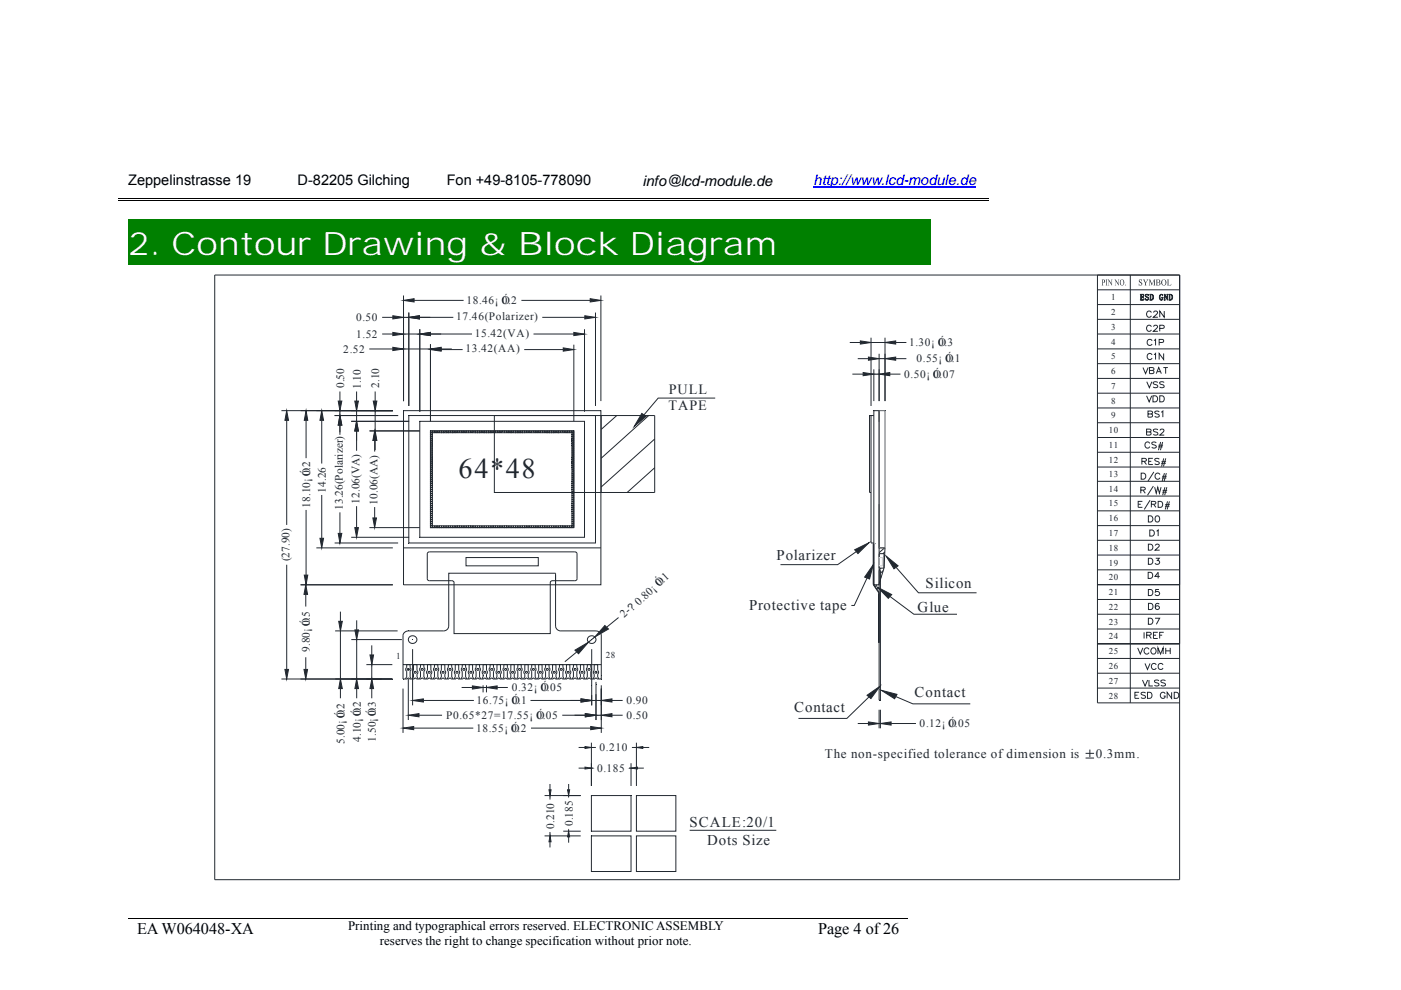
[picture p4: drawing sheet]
<svg xmlns="http://www.w3.org/2000/svg" width="297mm" height="210mm" viewBox="0 0 297 210" stroke-linecap="round" stroke-linejoin="round" font-family="sans-serif">
<defs><g id="words">
<text font-size="6.9" fill="#fff" x="27.2" y="54">2. Contour Drawing &amp; Block Diagram</text>
<text font-size="6" fill="#212830" x="97.2" y="101.4">64*48</text>
<g font-size="3.4">
<text x="29.1" y="198">EA W064048-XA</text>
<text x="173.4" y="198">Page 4 of 26</text>
</g>
<g font-size="3.1">
<text x="27.2" y="39.3">Zeppelinstrasse 19</text>
<text x="63.1" y="39.3">D-82205 Gilching</text>
<text x="94.7" y="39.3">Fon +49-8105-778090</text>
<text x="136.2" y="39.4">info@lcd-module.de</text>
</g>
<text font-size="3.1" fill="#00f" x="172.5" y="39.3">http://www.lcd-module.de</text>
<g font-size="3.1" fill="#212830">
<text x="164.7" y="118.7">Polarizer</text>
<text x="196.3" y="124.7">Silicon</text>
<text x="158.8" y="129.3">Protective tape</text>
<text x="194.5" y="129.8">Glue</text>
<text x="193.9" y="147.8">Contact</text>
<text x="168.4" y="151.1">Contact</text>
<text x="146.2" y="175.4">SCALE:20/1</text>
<text x="149.9" y="179.2">Dots Size</text>
</g>
<g font-size="3" fill="#212830">
<text x="141.8" y="83.5">PULL</text>
<text x="141.7" y="86.9">TAPE</text>
</g>
<g font-size="2.8" fill="#212830">
<text x="174.9" y="160.9">The non-specified tolerance of dimension is</text>
<text x="232.3" y="160.9">0.3mm.</text>
</g>
<g font-size="2.7">
<text x="73.8" y="197.3">Printing and typographical errors reserved. ELECTRONIC ASSEMBLY</text>
<text x="80.6" y="200.5">reserves the right to change specification without prior note.</text>
</g>
<g font-size="2.4" fill="#212830">
<text x="98.9" y="64.5">18.46¡ Ó</text>
<text x="106.4" y="64.5">0.2</text>
<text x="75.5" y="68.1">0.50</text>
<text x="75.5" y="71.7">1.52</text>
<text x="96.7" y="67.9">17.46(Polarizer)</text>
<text x="100.6" y="71.4">15.42(VA)</text>
<text x="72.8" y="74.8">2.52</text>
<text x="98.7" y="74.7">13.42(AA)</text>
<text x="192.8" y="73.4">1.30¡ Ó</text>
<text x="194.3" y="76.9">0.55¡ Ó</text>
<text x="198.9" y="73.4">0.3</text>
<text x="200.5" y="76.9">0.1</text>
<text x="73" y="82.3" transform="rotate(-90 73 82.3)">0.50</text>
<text x="76.5" y="82.5" transform="rotate(-90 76.5 82.5)">1.10</text>
<text x="80.4" y="82.3" transform="rotate(-90 80.4 82.3)">2.10</text>
<text x="191.7" y="80.2">0.50¡ Ó</text>
<text x="197.9" y="80.2">0.07</text>
<text x="65.8" y="100.9" transform="rotate(-90 65.8 100.9)">0.2</text>
<text x="65.8" y="107.7" transform="rotate(-90 65.8 107.7)">18.10¡ Ó</text>
<text x="69.1" y="104.5" transform="rotate(-90 69.1 104.5)">14.26</text>
<text x="76.2" y="106.8" transform="rotate(-90 76.2 106.8)">12.06(VA)</text>
<text x="80" y="107" transform="rotate(-90 80 107)">10.06(AA)</text>
<text x="72.7" y="108.1" transform="rotate(-90 72.7 108.1)">13.26(Polarizer)</text>
<text x="61.4" y="119.1" transform="rotate(-90 61.4 119.1)">(27.90)</text>
<text x="139.8" y="124.5" transform="rotate(-42 139.8 124.5)">0.1</text>
<text x="132.3" y="131.1" transform="rotate(-42 132.3 131.1)">2-? 0.80¡ Ó</text>
<text x="65.7" y="132.8" transform="rotate(-90 65.7 132.8)">0.5</text>
<text x="65.7" y="138.3" transform="rotate(-90 65.7 138.3)">9.80¡ Ó</text>
<text x="101" y="149.4">16.75¡ Ó</text>
<text x="108.5" y="146.6">0.32¡ Ó</text>
<text x="108.5" y="149.4">0.1</text>
<text x="114.6" y="146.6">0.05</text>
<text x="132.8" y="149.4">0.90</text>
<text x="73.1" y="152.3" transform="rotate(-90 73.1 152.3)">0.2</text>
<text x="76.5" y="151.8" transform="rotate(-90 76.5 151.8)">0.2</text>
<text x="79.7" y="151.8" transform="rotate(-90 79.7 151.8)">0.3</text>
<text x="94.6" y="152.5">P0.65*27=17.55¡ Ó</text>
<text x="100.9" y="155.2">18.55¡ Ó</text>
<text x="108.4" y="155.2">0.2</text>
<text x="113.7" y="152.5">0.05</text>
<text x="132.8" y="152.5">0.50</text>
<text x="195" y="154.3">0.12¡ Ó</text>
<text x="201.1" y="154.3">0.05</text>
<text x="73.1" y="157.8" transform="rotate(-90 73.1 157.8)">5.00¡ Ó</text>
<text x="76.5" y="157.4" transform="rotate(-90 76.5 157.4)">4.10¡ Ó</text>
<text x="79.7" y="157.3" transform="rotate(-90 79.7 157.3)">1.50¡ Ó</text>
<text x="127.1" y="159.4">0.210</text>
<text x="126.6" y="163.7">0.185</text>
<text x="117.5" y="175.7" transform="rotate(-90 117.5 175.7)">0.210</text>
<text x="121.4" y="175.2" transform="rotate(-90 121.4 175.2)">0.185</text>
</g>
<g font-size="1.9" fill="#212830">
<text x="235.6" y="63.7">1</text>
<text x="235.6" y="66.8">2</text>
<text x="235.6" y="70">3</text>
<text x="235.6" y="76.2">5</text>
<text x="235.6" y="73.1">4</text>
<text x="235.6" y="79.4">6</text>
<text x="235.6" y="82.5">7</text>
<text x="235.6" y="85.6">8</text>
<text x="235.6" y="88.8">9</text>
<text x="235.1" y="91.9">10</text>
<text x="235.1" y="95">11</text>
<text x="235.1" y="98.1">12</text>
<text x="235.1" y="101.2">13</text>
<text x="235.1" y="104.3">14</text>
<text x="235.1" y="107.4">15</text>
<text x="235.1" y="110.6">16</text>
<text x="235.1" y="113.7">17</text>
<text x="235.1" y="116.8">18</text>
<text x="235.1" y="120">19</text>
<text x="235.1" y="123.1">20</text>
<text x="235.1" y="129.3">22</text>
<text x="235.1" y="126.2">21</text>
<text x="235.1" y="135.6">24</text>
<text x="235.1" y="132.5">23</text>
<text x="84" y="139.7">1</text>
<text x="128.5" y="139.6">28</text>
<text x="235.1" y="141.9">26</text>
<text x="235.1" y="138.8">25</text>
<text x="235.1" y="148.2">28</text>
<text x="235.1" y="145">27</text>
</g>
<text font-size="1.8" fill="#212830" x="241.7" y="63.7">ESD GND</text>
</g></defs>
<path d="M172.5 39.7h34.5" fill="none" stroke="#00f" stroke-width=".23"/>
<path d="M25.1 42.5h184.5M25.1 42.1h36.1M61.5 42.1h31.4M93.1 42.1h36.2M129.6 42.1h41.1M170.9 42.1h38.7M192.5 194.8h-165.3" fill="none" stroke="#000" stroke-width=".21"/>
<path d="M61 42.1h.5v.1h-.5zM92.6 42.1h.5v.1h-.5zM129.1 42.1h.5v.1h-.5zM170.4 42.1h.5v.1h-.5z" fill="#000"/>
<path d="M27.2 46.5h170.2v9.7h-170.2z" fill="#008000"/>
<g fill="none" stroke="#212830" stroke-width=".21">
<path d="M91.3 73.1v16.2M93.5 74.1h4.6M111.1 74.1h8.3M121.7 73.1v16.2M85.6 87.1h41.8v36.9h-41.8zM89 89.4h34.9v24.6h-34.9zM85.6 116.2h41.8M95.1 121.6h22.7v11.2a1.1 1.1 0 0 0 1.1 1h7.6a1.05 1.05 0 0 1 1 1.1v9.1h-.9l-.2-.2-.3 .2h-1l-.2-.2-.3 .2h-1l-.2-.2-.2 .2h-1l-.3-.2-.2 .2h-1l-.2-.2-.3 .2h-1l-.2-.2-.2 .2h-1.1a.24 .24 0 0 0-.2-.2 .24 .24 0 0 0-.2 .2h-1l-.2-.2-.3 .2h-1a.23 .23 0 0 0-.3-.2 .23 .23 0 0 0-.2 .2h-1l-.2-.2-.2 .2h-1.1l-.2-.2-.2 .2h-1l-.3-.2-.2 .2h-1l-.2-.2-.2 .2h-1.1l-.2-.2-.2 .2h-1l-.3-.2-.2 .2h-1l-.3-.2-.2 .2h-1l-.2-.2-.2 .2h-1.1l-.2-.2-.2 .2h-1l-.3-.2-.2 .2h-1l-.2-.2-.3 .2h-1l-.2-.2-.2 .2h-1.1a.23 .23 0 0 0-.2-.2 .23 .23 0 0 0-.2 .2h-1l-.3-.2-.2 .2h-1l-.2-.2-.3 .2h-1l-.2-.2-.2 .2h-1l-.3-.2-.2 .2h-1l-.2-.2-.3 .2h-1l-.2-.2-.3 .2h-.9v-9.1a1.1 1.1 0 0 1 1.2-1.1h7.4a1.08 1.08 0 0 0 1.1-1zM124.7 135.2a.89 .89 0 0 1 1.4-.2 .89 .89 0 0 1 0 1.3 .89 .89 0 0 1-1.4-.2l-.2-.5zM85.4 141h42.1M87.1 144l-.2-.4v-1.2a.48 .48 0 0 0 0-.8v-.6h-.7v.6a.43 .43 0 0 0 0 .8v1.2l-.2 .4M88.6 144l-.2-.4v-.6a.46 .46 0 0 0 0-.8v-1.2h-.7v1.2a.5 .5 0 0 0 0 .8v.6l-.2 .4"/>
<path d="M90.1 144l-.2-.4v-1.2a.45 .45 0 0 0 0-.8v-.6h-.7v.6a.46 .46 0 0 0 0 .8v1.2l-.2 .4M91.6 144l-.2-.4v-.6a.47 .47 0 0 0 0-.8v-1.2h-.8v1.2a.48 .48 0 0 0 0 .8v.6l-.2 .4M92.3 141.9l.3-.1 .1 .2-.3 .2-.1-.1zM93 144l-.2-.4v-1.2a.47 .47 0 0 0 0-.8v-.6h-.7v.6a.45 .45 0 0 0 0 .8v1.2l-.2 .4M94.5 144l-.2-.4v-.6a.5 .5 0 0 0 0-.8v-1.2h-.7v1.2l-.2 .3 .2 .5v.6l-.2 .4M96 144l-.2-.4v-1.2a.45 .45 0 0 0 0-.8v-.6h-.7v.6a.45 .45 0 0 0 0 .8v1.2l-.2 .4M97.5 144l-.2-.4v-.6l.2-.3-.2-.5v-1.2h-.8v1.2a.49 .49 0 0 0 0 .8v.6l-.2 .4M98.9 144l-.2-.4 .1-1.3a.49 .49 0 0 0-.1-.7v-.6h-.7v.6a.46 .46 0 0 0-.1 .7l.1 1.3-.2 .4M100.4 144l-.2-.4v-.6l.2-.4-.2-.4v-1.2h-.7v1.2a.5 .5 0 0 0 0 .8v.6l-.2 .4M101.9 144l-.2-.4v-1.2a.48 .48 0 0 0 0-.8v-.6h-.8v.6a.48 .48 0 0 0 0 .8v1.2l-.1 .4M102.6 142.5l.2-.1 .2 .1a.23 .23 0 0 1-.2 .3 .23 .23 0 0 1-.2-.1zM103.4 144l-.3-.4v-.6a.47 .47 0 0 0 0-.8v-1.2h-.7v1.2l-.2 .3 .2 1.1-.2 .4"/>
<path d="M104.1 141.8l.4 .1v.2l-.5-.1zM104.8 144l-.2-.4v-1.2a.46 .46 0 0 0 0-.8v-.6h-.7v.6a.45 .45 0 0 0 0 .8v1.2l-.2 .4M106.3 144l-.2-.4v-.6a.5 .5 0 0 0 0-.8v-1.2h-.7v1.2a.47 .47 0 0 0-.1 .7l.1 .7-.2 .4M107.8 144l-.2-.4v-1.2a.46 .46 0 0 0 0-.8v-.6h-.8v.6a.48 .48 0 0 0 0 .8v1.2l-.2 .4M109.2 144l-.2-.4v-.6a.47 .47 0 0 0 0-.8v-1.2h-.7v1.2a.49 .49 0 0 0 0 .8v.6l-.2 .4M110.7 144l-.2-.4v-1.2a.45 .45 0 0 0 0-.8v-.6h-.7v.6a.46 .46 0 0 0-.1 .7l.1 1.3-.2 .4M112.2 144l-.2-.4v-.6a.48 .48 0 0 0 0-.8v-1.2h-.7v1.2a.47 .47 0 0 0 0 .8v.6l-.2 .4M113 141.8l.3 .1v.2l-.4-.1zM113.7 144l-.2-.4v-1.2a.48 .48 0 0 0 0-.8v-.6h-.8v.6l-.2 .3 .2 .5v1.2l-.2 .4M115.1 144l-.2-.4v-.6a.47 .47 0 0 0 0-.8v-1.2h-.7v1.2a.46 .46 0 0 0 0 .8v.6l-.2 .4M116.6 144l-.2-.4v-1.2a.47 .47 0 0 0 0-.8v-.6h-.7v.6l-.2 .3 .2 .5v1.2l-.2 .4M118.1 144l-.2-.4v-.6a.48 .48 0 0 0 0-.8v-1.2h-.7v1.2a.48 .48 0 0 0 0 .8v.6l-.3 .4"/>
<path d="M119.5 144l-.1-.4v-1.2l.1-.4-.1-.4v-.6h-.8v.6a.48 .48 0 0 0 0 .8v1.2l-.2 .4M120.4 142.4l.3 .1v.2l-.3 .1-.2-.2zM121 144l-.2-.4v-.6a.47 .47 0 0 0 0-.8v-1.2h-.7v1.2a.5 .5 0 0 0 0 .8v.6l-.2 .4M121.7 141.9a.22 .22 0 0 1 .3-.1 .22 .22 0 0 1 .1 .3 .22 .22 0 0 1-.3 0zM122.5 144l-.2-.4v-1.2a.46 .46 0 0 0 0-.8v-.6h-.7v.6a.45 .45 0 0 0 0 .8v1.2l-.2 .4M123.3 142.4l.3 .1-.1 .3-.3-.2zM124 144l-.2-.4v-.6a.47 .47 0 0 0 0-.8v-1.2h-.7v1.2a.46 .46 0 0 0 0 .8v.6l-.3 .4M125.5 144l-.2-.4v-1.2a.48 .48 0 0 0 0-.8v-.6h-.8v.6l-.2 .3 .2 .5v1.2l-.2 .4M126.9 144l-.2-.4v-.6a.46 .46 0 0 0 .1-.7l-.1-1.3h-.7v1.2a.5 .5 0 0 0 0 .8v.6l-.2 .4"/>
<circle cx="87.5" cy="135.7" r=".87"/>
<circle cx="86.6" cy="142" r=".22"/>
<circle cx="88.1" cy="142.6" r=".22"/>
<circle cx="89.5" cy="142" r=".22"/>
<circle cx="91" cy="142.6" r=".21"/>
<circle cx="93.9" cy="142.6" r=".22"/>
<circle cx="95.4" cy="142" r=".21"/>
<circle cx="96.9" cy="142.6" r=".21"/>
<circle cx="98.4" cy="142" r=".22"/>
<circle cx="99.9" cy="142.6" r=".21"/>
<circle cx="101.3" cy="142" r=".21"/>
<circle cx="105.7" cy="142.6" r=".21"/>
<circle cx="107.2" cy="142" r=".22"/>
<circle cx="108.7" cy="142.6" r=".22"/>
<circle cx="110.2" cy="142" r=".21"/>
<circle cx="111.6" cy="142.6" r=".21"/>
<circle cx="114.6" cy="142.6" r=".23"/>
<circle cx="116" cy="142" r=".22"/>
<circle cx="117.5" cy="142.6" r=".21"/>
<circle cx="119" cy="142" r=".22"/>
<circle cx="124.9" cy="142" r=".22"/>
<circle cx="126.4" cy="142.6" r=".22"/>
</g>
<path d="M119.4 73.8l2.3 .3-2.3 .4z" fill="#212830"/>
<path d="M119.4 73.8l2.3 .3-2.3 .4z" fill="none" stroke="#212830" stroke-width=".21"/>
<path d="M91.3 74.1l2.2-.3v.7z" fill="#212830"/>
<path d="M85.6 62.7v22.4M87.8 63.7h10.5M91.3 74.1l2.2-.3v.7zM110.6 63.7h14.5M127.4 62.7v22.4" fill="none" stroke="#212830" stroke-width=".21"/>
<path d="M125.1 63.4l2.3 .3-2.3 .4z" fill="#212830"/>
<path d="M125.1 63.4l2.3 .3-2.3 .4z" fill="none" stroke="#212830" stroke-width=".21"/>
<path d="M85.6 63.7l2.2-.3v.7z" fill="#212830"/>
<path d="M85.6 63.7l2.2-.3v.7zM78.3 91.4h10.7M79.4 93.4v2.4M78.3 111.9h10.7M79.4 107.5v2.4" fill="none" stroke="#212830" stroke-width=".21"/>
<path d="M79.4 91.4l.4 2h-.7z" fill="#212830"/>
<path d="M79.4 91.4l.4 2h-.7z" fill="none" stroke="#212830" stroke-width=".21"/>
<path d="M79.1 109.9h.7l-.4 2z" fill="#212830"/>
<path d="M86.7 66.3v19.8M88.9 67.3h7.2M115 67.3h9M126.3 66.3v19.8M79.1 109.9h.7l-.4 2z" fill="none" stroke="#212830" stroke-width=".21"/>
<path d="M124 67l2.3 .3-2.3 .3z" fill="#212830"/>
<path d="M124 67l2.3 .3-2.3 .3z" fill="none" stroke="#212830" stroke-width=".21"/>
<path d="M86.7 67.3l2.2-.3v.6z" fill="#212830"/>
<path d="M86.7 67.3l2.2-.3v.6zM70.9 88.1h13.5M72.1 90.2v1.5M70.9 115.2h13.5M72.1 108.7v4.4" fill="none" stroke="#212830" stroke-width=".21"/>
<path d="M72.1 88.1l.4 2.1h-.8z" fill="#212830"/>
<path d="M72.1 88.1l.4 2.1h-.8z" fill="none" stroke="#212830" stroke-width=".21"/>
<path d="M71.7 113.1h.8l-.4 2.1z" fill="#212830"/>
<path d="M63.8 87.1h19.5M64.9 89.2v8M64.9 108.2v13.8M71.7 113.1h.8l-.4 2.1zM63.8 124h19.5" fill="none" stroke="#212830" stroke-width=".21"/>
<path d="M64.9 87.1l.4 2.1h-.8z" fill="#212830"/>
<path d="M64.9 87.1l.4 2.1h-.8z" fill="none" stroke="#212830" stroke-width=".21"/>
<path d="M64.5 122h.8l-.4 2z" fill="#212830"/>
<path d="M78.4 91.4h10.6M78.4 87.1h4.9M79.5 83v2.1M79.5 87.1v4.3M79.5 93.4v2.1M64.5 122h.8l-.4 2z" fill="none" stroke="#212830" stroke-width=".21"/>
<path d="M79.5 91.4l.4 2h-.8z" fill="#212830"/>
<path d="M79.5 91.4l.4 2h-.8z" fill="none" stroke="#212830" stroke-width=".21"/>
<path d="M79.1 85.1h.8l-.4 2z" fill="#212830"/>
<path d="M89 69.8v17.5M91.3 70.8h8.8M113.1 70.8h8.6M123.9 69.8v17.5M79.1 85.1h.8l-.4 2z" fill="none" stroke="#212830" stroke-width=".21"/>
<path d="M89 70.9l2.3-.4v.7z" fill="#212830"/>
<path d="M89 70.9l2.3-.4v.7z" fill="none" stroke="#212830" stroke-width=".21"/>
<path d="M121.7 70.5l2.2 .4-2.2 .3z" fill="#212830"/>
<path d="M121.7 70.5l2.2 .4-2.2 .3zM74.5 89.4h12.2M75.6 91.4v4.2M74.5 114h12.2M75.6 107.4v4.5" fill="none" stroke="#212830" stroke-width=".21"/>
<path d="M75.6 89.4l.4 2h-.8z" fill="#212830"/>
<path d="M75.6 89.4l.4 2h-.8z" fill="none" stroke="#212830" stroke-width=".21"/>
<path d="M75.2 111.9h.8l-.4 2.1z" fill="#212830"/>
<path d="M74.5 89.4h12.2M74.5 87.1h8.8M75.6 83v2.1M75.6 87.1v2.3M75.6 91.4v2.1M75.2 111.9h.8l-.4 2.1z" fill="none" stroke="#212830" stroke-width=".21"/>
<path d="M75.6 89.4l.4 2h-.8z" fill="#212830"/>
<path d="M75.6 89.4l.4 2h-.8z" fill="none" stroke="#212830" stroke-width=".21"/>
<path d="M75.2 85.1h.8l-.4 2z" fill="#212830"/>
<path d="M78.3 74h5M85.6 74h5.7M85.6 73v12.1M91.3 73v16.4M93.5 74h2.3M75.2 85.1h.8l-.4 2z" fill="none" stroke="#212830" stroke-width=".21"/>
<path d="M91.3 74l2.2-.3v.7z" fill="#212830"/>
<path d="M91.3 74l2.2-.3v.7z" fill="none" stroke="#212830" stroke-width=".21"/>
<path d="M83.3 73.7l2.3 .3-2.3 .4z" fill="#212830"/>
<path d="M81 70.8h2.3M83.3 73.7l2.3 .3-2.3 .4zM85.6 70.8h3.4M85.6 69.8v15.3M89 69.8v17.5M91.3 70.8h2.2" fill="none" stroke="#212830" stroke-width=".21"/>
<path d="M89 70.9l2.3-.4v.7z" fill="#212830"/>
<path d="M89 70.9l2.3-.4v.7z" fill="none" stroke="#212830" stroke-width=".21"/>
<path d="M83.3 70.5l2.3 .4-2.3 .3z" fill="#212830"/>
<path d="M83.3 70.5l2.3 .4-2.3 .3zM67.1 87.1h16.2M68.2 89.2v9.1M86.7 88.1h39.6v27.1h-39.6zM67.1 116.2h16.2M68.2 105v9.2" fill="none" stroke="#212830" stroke-width=".21"/>
<path d="M67.8 114.2h.8l-.4 2z" fill="#212830"/>
<path d="M67.8 114.2h.8l-.4 2z" fill="none" stroke="#212830" stroke-width=".21"/>
<path d="M68.2 87.1l.4 2.1h-.8z" fill="#212830"/>
<path d="M68.2 87.1l.4 2.1h-.8zM63.7 124h19.6M64.8 126.1v2.6M64.8 139.4v2.6M63.7 144h19.5" fill="none" stroke="#212830" stroke-width=".21"/>
<path d="M64.8 124l.4 2.1h-.8z" fill="#212830"/>
<path d="M64.8 124l.4 2.1h-.8z" fill="none" stroke="#212830" stroke-width=".21"/>
<path d="M64.4 142h.8l-.4 2z" fill="#212830"/>
<path d="M64.4 142h.8l-.4 2zM85.4 146v9.4M87.7 154.4h12.6M112.6 154.4h12.6M127.5 146v9.4" fill="none" stroke="#212830" stroke-width=".21"/>
<path d="M85.4 154.4l2.3-.3v.7z" fill="#212830"/>
<path d="M85.4 154.4l2.3-.3v.7z" fill="none" stroke="#212830" stroke-width=".21"/>
<path d="M125.2 154.1l2.3 .3-2.3 .4z" fill="#212830"/>
<path d="M86.6 144v8.7M88.8 151.7h4.9M119.2 151.7h4.9M125.2 154.1l2.3 .3-2.3 .4zM126.4 144.6v8.1" fill="none" stroke="#212830" stroke-width=".21"/>
<path d="M86.6 151.7l2.2-.3v.6z" fill="#212830"/>
<path d="M86.6 151.7l2.2-.3v.6z" fill="none" stroke="#212830" stroke-width=".21"/>
<path d="M124.1 151.4l2.3 .3-2.3 .3z" fill="#212830"/>
<path d="M87.5 137.7v11.9M125.5 137.7v11.9M89.8 148.6h10.7M112.5 148.6h10.7M124.1 151.4l2.3 .3-2.3 .3z" fill="none" stroke="#212830" stroke-width=".21"/>
<path d="M87.5 148.6l2.3-.4v.7z" fill="#212830"/>
<path d="M87.5 148.6l2.3-.4v.7z" fill="none" stroke="#212830" stroke-width=".21"/>
<path d="M123.2 148.2l2.3 .4-2.3 .3z" fill="#212830"/>
<path d="M78.8 136.9v2M77.7 141h5.5M77.7 144h5.5M78.8 141v3M78.8 146.1v2M123.2 148.2l2.3 .4-2.3 .3z" fill="none" stroke="#212830" stroke-width=".21"/>
<path d="M78.4 138.9h.8l-.4 2.1z" fill="#212830"/>
<path d="M78.4 138.9h.8l-.4 2.1z" fill="none" stroke="#212830" stroke-width=".21"/>
<path d="M78.8 144l.4 2h-.8z" fill="#212830"/>
<path d="M74.5 135.7h10.7M75.6 131.6v2M75.6 135.7v8.3M74.5 144h8.7M75.6 146.1v2M78.8 144l.4 2h-.8z" fill="none" stroke="#212830" stroke-width=".21"/>
<path d="M75.2 133.6h.8l-.4 2.1z" fill="#212830"/>
<path d="M75.2 133.6h.8l-.4 2.1z" fill="none" stroke="#212830" stroke-width=".21"/>
<path d="M75.6 144l.4 2h-.8z" fill="#212830"/>
<path d="M71.1 133.8h13.2M72.2 129.7v2.1M72.2 133.8v10.2M71.1 144h9.8M72.2 146.1v2M75.6 144l.4 2h-.8z" fill="none" stroke="#212830" stroke-width=".21"/>
<path d="M71.8 131.8h.8l-.4 2z" fill="#212830"/>
<path d="M71.8 131.8h.8l-.4 2z" fill="none" stroke="#212830" stroke-width=".21"/>
<path d="M72.2 144l.4 2h-.8z" fill="#212830"/>
<path d="M122.3 138.3l-2.5 2.1M126.1 135.1l-1.3 1.1M131.1 131l-2.5 2M72.2 144l.4 2h-.8z" fill="none" stroke="#212830" stroke-width=".21"/>
<path d="M121.9 137.9l2.9-1.7-2.1 2.5z" fill="#212830"/>
<path d="M121.9 137.9l2.9-1.7-2.1 2.5z" fill="none" stroke="#212830" stroke-width=".21"/>
<path d="M128.2 132.7l.8 .7-2.9 1.7z" fill="#212830"/>
<g fill="none" stroke="#212830" stroke-width=".21">
<path d="M186.4 87.1v2.4M186.4 106.9v9.3h1.2l-.2 4.3M186.4 117.4h1v3.1h-1zM186.5 116.2l-.1 .1M187.4 120h.1M187.5 119h-.1M187.6 116.2l-1.2 1M187.6 118l-.2 .1M187.6 117.1l-.4 .3M128.2 132.7l.8 .7-2.9 1.7zM186 124l-.5 .4M186.4 124.6l-.5 .4"/>
<path d="M186.4 121h.3v27.5h-.3zM186.4 125.5h-.1M186.8 120.5l-.4 .4M186.9 122.3l-.2 .2M187.3 121l-.6 .6"/>
</g>
<path d="M186.9 146.4l3.3 .9-.5 .9z" fill="#212830"/>
<path d="M181.9 153.5h2.2M186.4 150.5v4M186.4 153.5h.3M186.7 150.5v4M186.9 146.4l3.3 .9-.5 .9zM188.9 153.5h5.3M189.9 147.7l3.6 1.6h12.2" fill="none" stroke="#212830" stroke-width=".21"/>
<path d="M184.1 153.1l2.3 .4-2.3 .3z" fill="#212830"/>
<path d="M184.1 153.1l2.3 .4-2.3 .3z" fill="none" stroke="#212830" stroke-width=".21"/>
<path d="M186.7 153.5l2.2-.4v.7z" fill="#212830"/>
<path d="M184.7 88.1h.6M184.7 88.1h-.3v16.4h.3M184.7 88.1v27.1h.6M186.7 153.5l2.2-.4v.7z" fill="none" stroke="#212830" stroke-width=".21"/>
<path d="M185.1 119.8l-.7 3-1.1-.4z" fill="#212830"/>
<path d="M180.2 72.6h2.2M184.7 71.6v14.5M184.7 72.6h2.9M187.6 71.6v13.5M189.9 72.6h2.3M185.1 119.8l-.7 3-1.1-.4zM183.8 122.6l-2.7 5.8h-.6" fill="none" stroke="#212830" stroke-width=".21"/>
<path d="M182.4 72.3l2.3 .3-2.3 .4z" fill="#212830"/>
<path d="M182.4 72.3l2.3 .3-2.3 .4z" fill="none" stroke="#212830" stroke-width=".21"/>
<path d="M187.6 72.6l2.3-.3v.7z" fill="#212830"/>
<path d="M187.6 72.6l2.3-.3v.7z" fill="none" stroke="#212830" stroke-width=".21"/>
<path d="M183.8 147.5l2.8-1.9-1.9 2.6z" fill="#212830"/>
<path d="M181.9 76.1h2.2M186.4 76.1h1.2M186.4 75v10.1M187.6 75v10.1M189.9 76.1h2.3M187.4 120.5l-1 3.3M183.8 147.5l2.8-1.9-1.9 2.6zM184.3 147.8l-4.7 4.6h-10.3" fill="none" stroke="#212830" stroke-width=".21"/>
<path d="M184.1 75.7l2.3 .4-2.3 .3z" fill="#212830"/>
<path d="M184.1 75.7l2.3 .4-2.3 .3z" fill="none" stroke="#212830" stroke-width=".21"/>
<path d="M187.6 76.1l2.3-.4v.7z" fill="#212830"/>
<path d="M180.7 79.4h2.3M185.3 78.3v6.8M185.3 79.4h1.1M186.4 78.3v6.8M187.6 76.1l2.3-.4v.7zM188.7 79.4h2.2" fill="none" stroke="#212830" stroke-width=".21"/>
<path d="M183 79l2.3 .4-2.3 .3z" fill="#212830"/>
<path d="M183 79l2.3 .4-2.3 .3z" fill="none" stroke="#212830" stroke-width=".21"/>
<path d="M186.4 79.4l2.3-.4v.7z" fill="#212830"/>
<path d="M186.4 79.4l2.3-.4v.7z" fill="none" stroke="#212830" stroke-width=".21"/>
<path d="M181.2 116.6l3.1-1.5-2.4 2.3z" fill="#212830"/>
<path d="M181.2 116.6l3.1-1.5-2.4 2.3zM181.6 117l-4 2.8h-12.1M185.3 115.3v8.7l1.1 1.7v10.6l-.1-10.5-1.2-1.9v-8.6M185.6 115.3h.1" fill="none" stroke="#212830" stroke-width=".21"/>
<path d="M187.9 117.9l2.5 2.1-.9 .6z" fill="#212830"/>
<path d="M187.9 117.9l2.5 2.1-.9 .6zM190 120.3l4.7 5.4h12.3" fill="none" stroke="#212830" stroke-width=".21"/>
<path d="M186.1 124.6l3 1.5-.8 .8z" fill="#212830"/>
<path d="M186.1 124.6l3 1.5-.8 .8zM188.7 126.5l5.1 3.8h9.1" fill="none" stroke="#212830" stroke-width=".21"/>
<path d="M136.1 87.7l.9 .6-2.5 2.1z" fill="#212830"/>
<path d="M59.7 87.1h23.6M60.8 89.2v22.1M104.8 88.1h34v16.4h-34zM127.5 88.1v16.4M130.8 88.1l-3.3 3M136.1 87.7l.9 .6-2.5 2.1zM137.5 88.1l-10 9.1M138.8 93.1l-11.3 10.2M138.8 99.2l-5.8 5.3M151.6 84.4h-12.1l-3 3.6M60.8 119.8v22.2M59.7 144h23.5" fill="none" stroke="#212830" stroke-width=".21"/>
<path d="M60.8 87.1l.4 2.1h-.8z" fill="#212830"/>
<path d="M60.8 87.1l.4 2.1h-.8z" fill="none" stroke="#212830" stroke-width=".21"/>
<path d="M60.4 142h.8l-.4 2z" fill="#212830"/>
<path d="M250.1 58.3v65.7M60.4 142h.8l-.4 2zM146.2 176.1h18.4" fill="none" stroke="#212830" stroke-width=".21"/>
<g fill="#212830">
<path d="M241.4 60.1l.4 .4-.4 .1z" fill-rule="evenodd"/>
<path d="M241.8 59.3l.3-.1v.5z" fill-rule="evenodd"/>
<path d="M241.5 59.4l.5-.1-.4 .2a.86 .86 0 0 1 .5 1h-.6h.5a.59 .59 0 0 0-.5-.8z" fill-rule="evenodd"/>
<path d="M243.1 59.3h.4l-.5 .7 .2-.6z" fill-rule="evenodd"/>
<path d="M242.3 59.3h.5l-.1 .1 .4 1.1h-.4h.1a1.06 1.06 0 0 0-.4-1.2z" fill-rule="evenodd"/>
<path d="M243.7 59.4l.1 1.1h.1h-.4h.2z" fill-rule="evenodd"/>
<path d="M244.7 59.5l.2-.1-.1 .9 .2 .2h-.5l.2-.2z" fill-rule="evenodd"/>
<path d="M243.5 59.3h.4l.4 1-.1 .2-.4-1z" fill-rule="evenodd"/>
<path d="M244.7 59.3h.3l-.3 .2-.5 1z" fill-rule="evenodd"/>
<path d="M245.5 59.9l.5 .1 .1 .2-.2 .3h-.3l.3-.3z" fill-rule="evenodd"/>
<path d="M245.1 59.3l.4 .1h-.1v.5h.4h-.4v.6h.5h-.9l.2-.2z" fill-rule="evenodd"/>
<path d="M245 59.3h.5a.33 .33 0 0 1 .5 .1 .33 .33 0 0 1-.2 .5h-.3l.3-.2-.1-.3z" fill-rule="evenodd"/>
<path d="M246.4 59.4l.3-.1a.67 .67 0 0 0 0 1.2h-.1a.68 .68 0 0 1-.2-1.1z" fill-rule="evenodd"/>
<path d="M246.5 59.3a.63 .63 0 0 1 .8 .6 .63 .63 0 0 1-.7 .6 .62 .62 0 0 0 .5-.6 .62 .62 0 0 0-.6-.6z" fill-rule="evenodd"/>
<path d="M247.4 60.5h.8l.2-.3-.1 .3z" fill-rule="evenodd"/>
<path d="M247.4 59.3h.5l-.2 .1v1l.2 .1h-.5l.2-1z" fill-rule="evenodd"/>
</g>
<path d="M232.7 58.3h17.4M232.7 61.5h17.4" fill="none" stroke="#212830" stroke-width=".21"/>
<g fill="#212830">
<path d="M233.7 59.4h.2l-.1 .9 .2 .2h-.5l.2-.2z" fill-rule="evenodd"/>
<path d="M233.5 59.3h.4a.35 .35 0 0 1 .4 .4 .35 .35 0 0 1-.5 .2h.3v-.4z" fill-rule="evenodd"/>
<path d="M234.4 59.3h.4l-.1 .2v1h.1h-.4l.1-.2v-.8z" fill-rule="evenodd"/>
<path d="M235 59.4l.1 1.1h.1h-.3l.1-.2z" fill-rule="evenodd"/>
<path d="M234.8 59.3h.3l.6 1.3z" fill-rule="evenodd"/>
<path d="M235.6 59.3h.3l-.1 .1v1.2l-.1-1.2z" fill-rule="evenodd"/>
<path d="M236.5 59.4v1.1h.2h-.4l.2-.2z" fill-rule="evenodd"/>
<path d="M236.3 59.3h.2l.6 .9 .1 .4z" fill-rule="evenodd"/>
<path d="M237 59.3h.3l-.1 .1v1.2l-.1-1.2z" fill-rule="evenodd"/>
<path d="M237.6 59.4l.3-.1a.71 .71 0 0 0 0 1.2 .61 .61 0 0 1-.5-.4 .61 .61 0 0 1 .2-.7z" fill-rule="evenodd"/>
<path d="M237.7 59.3h.1a.64 .64 0 0 1 .6 .6 .64 .64 0 0 1-.6 .6 .63 .63 0 0 0 .4-.6 .63 .63 0 0 0-.5-.6z" fill-rule="evenodd"/>
<path d="M238.6 60.4l.1 .1z" fill-rule="evenodd"/>
</g>
<g fill="none" stroke="#212830" stroke-width=".21">
<path d="M45.5 58.3h204.6v128.3h-204.6zM232.7 58.3v90.8h17.4M239.6 58.3v90.8M232.7 64.6h17.4M232.7 67.7h17.4M232.7 70.8h17.4M232.7 74h17.4M232.7 77.1h17.4M242.3 78l.6 1.2 .5-1.2M243.7 78.6l.8-.1 .1-.4-.9-.1v1.2h.6l.4-.2-.1-.3-.3-.1M244.1 66.3a.62 .62 0 0 0-1 0 .62 .62 0 0 0 .3 .9l.4 .1 .3-.3M244.1 69.3a.61 .61 0 0 0-1 0 .61 .61 0 0 0 .3 .9l.4 .1 .3-.3"/>
<path d="M244.3 72.3a.58 .58 0 0 0-.9-.1 .58 .58 0 0 0 0 .9 .58 .58 0 0 0 .9-.1M244.3 75.3a.58 .58 0 0 0-.9-.1 .58 .58 0 0 0 0 .8 .58 .58 0 0 0 .9-.1M244.6 66.3l.3-.3h.2l.3 .2-.2 .5-.7 .6h1M244.6 69.3l.3-.3h.2l.3 .2-.2 .5-.7 .6h1M244.7 72.2l.3-.2v1.3M244.7 75.2l.3-.2v1.3M245.1 79.2l.6-1.2 .5 1.2M245.4 78.8h.6M245.8 72.6h.8l.1-.5-.9-.1v1.3M245.9 69.7l.8-.1 .1-.5-.9-.1v1.3M246.7 78h.9M246.7 75v1.3l-.9-1.3v1.3"/>
<path d="M246.8 66v1.3l-.9-1.3v1.3M247.1 78v1.2M232.7 80.3h17.4M232.7 83.4h17.4M232.7 86.5h17.4M232.7 89.7h17.4M232.7 92.8h17.4M232.7 95.9h17.4M232.7 99.1h17.4M242.1 97.9h.6l.4-.4-.4-.3h-.6v1.3M242.6 97.9l.5 .6M243.1 83.9l.5 1.3 .6-1.3"/>
<path d="M243.1 81l.6 1.2 .5-1.2M243.4 87.8l.8-.1 .2-.1-.1-.3-.9-.1v1.3h.6l.4-.3-.1-.3-.3-.1M243.5 97.9h.6M243.7 91.6l.3 .1v.5l-.9 .1v-1.3l.8 .1 .1 .1-.1 .4h-.8M243.8 94a.57 .57 0 0 0-.9 0 .57 .57 0 0 0 0 .8 .57 .57 0 0 0 .9-.1M244.4 97.2h-.9v1.3h.9M244.5 83.9h.4a.66 .66 0 0 1 .5 .7 .66 .66 0 0 1-.5 .6h-.4zM245.1 93.9l-.3-.2-.5 .1v.4l.8 .3v.3l-.3 .2-.6-.2M245.5 81.1l-.4-.1-.6 .1 .1 .3 .9 .5v.2l-.4 .1-.6-.1M245.5 91.2l-.4-.2-.5 .1-.1 .1 .2 .3 .7 .2 .1 .4-.4 .2-.6-.2M245.6 94.8h.9M245.6 94.4h1"/>
<path d="M245.8 87.4l-.3-.2-.7 .2 .2 .3 .7 .3 .1 .3-.1 .1-.5 .1-.4-.2M245.8 97.4l-.3-.2-.5 .1-.1 .4 .8 .3 .1 .3-.3 .2-.7-.2M245.9 83.9h.5a.67 .67 0 0 1 .5 .7 .67 .67 0 0 1-.5 .6h-.5zM246 91.3l.2-.3 .5 .1 .1 .1-.2 .5-.7 .6h.9M246.1 93.7l-.5 1.8M246.2 87.4l.3-.2v1.3M246.2 98.3h1M246.3 97.9h.9M246.5 93.7l-.5 1.8M246.7 97.2l-.4 1.8M246.8 81.1l-.3-.1-.6 .1 .1 .3 .7 .3 .1 .2v.2l-.3 .1-.6-.1M247.2 97.2l-.5 1.8"/>
<path d="M232.7 102.1h17.4M232.7 105.2h17.4M232.7 108.4h17.4M232.7 111.5h17.4M232.7 114.6h17.4M232.7 117.7h17.4M241.3 107h.6M241.9 103.9h.8l.1-.3-.3-.3h-.6v1.3M242 100.4h.4a.67 .67 0 0 1 .5 .6 .67 .67 0 0 1-.5 .6h-.4zM242.2 106.3h-.9v1.3h.9M242.3 103.9l.5 .7M243.5 109.4h.4a.68 .68 0 0 1 .5 .7 .68 .68 0 0 1-.5 .6h-.4z"/>
<path d="M243.5 115.4h.4a.65 .65 0 0 1 .5 .7 .65 .65 0 0 1-.5 .6h-.4zM243.5 118.4h.4a.67 .67 0 0 1 .5 .7 .67 .67 0 0 1-.5 .6h-.4zM243.8 112.4h.5a.67 .67 0 0 1 .5 .7 .67 .67 0 0 1-.5 .6h-.5zM243.8 106.1l-1.2 2M244.1 107l.8-.1 .2-.3-.4-.3h-.6v1.3M244.5 103.1l-1.2 2M244.6 107l.5 .6M244.6 100.1l-1.2 2M244.8 103.3l.3 1.3 .4-1.3 .3 1.3 .4-1.3M245 115.7l.2-.3h.3l.3 .4-.9 .9h1M245 118.4h.8l-.4 .5a.43 .43 0 0 1 .5 .5 .43 .43 0 0 1-.6 .3l-.4-.3M245.1 109.5a.61 .61 0 0 1 .8 .6 .61 .61 0 0 1-.8 .6l-.2-.5z"/>
<path d="M245.2 112.7l.4-.3v1.3M245.6 106.3h.4a.66 .66 0 0 1 .5 .7 .66 .66 0 0 1-.5 .6h-.4zM245.9 100.7a.58 .58 0 0 0-.8-.1 .58 .58 0 0 0 0 .8 .58 .58 0 0 0 .8-.1M246.3 101.4h1M246.4 101h1M246.4 104.4h1M246.5 104h1M246.9 100.4l-.5 1.7M247 103.3l-.5 1.8M247 107.4h.9M247.1 107h.9M247.3 100.4l-.5 1.7"/>
<path d="M247.4 103.3l-.5 1.8M247.5 106.3l-.4 1.8M247.9 106.3l-.4 1.8M232.7 120.9h17.4M232.7 124h17.4M232.7 127.1h17.4M232.7 130.3h17.4M232.7 133.4h17.4M232.7 136.5h17.4M232.7 139.7h17.4M241.2 137.4l.6 1.3 .5-1.3M242.6 134.1v1.3"/>
<path d="M243.1 134.7h.6l.4-.3-.4-.3h-.6v1.3M243.4 121.4h.5a.66 .66 0 0 1 .5 .6 .66 .66 0 0 1-.5 .7h-.5zM243.5 125h.4a.67 .67 0 0 1 .5 .7 .67 .67 0 0 1-.5 .6h-.4zM243.5 131.1h.4a.66 .66 0 0 1 .5 .7 .66 .66 0 0 1-.5 .6h-.4zM243.5 128h.5a.69 .69 0 0 1 .5 .6 .69 .69 0 0 1-.5 .7h-.5zM243.6 137.7a.58 .58 0 0 0-.9-.1 .58 .58 0 0 0 0 .9 .58 .58 0 0 0 .9-.1M243.6 134.7l.5 .7M244.3 137.5a.61 .61 0 0 1 .8 .6 .61 .61 0 0 1-.9 .4 .75 .75 0 0 1 .1-1zM244.6 134.7h.5M244.9 131.1h1l-.7 1.3M245.5 134.1h-.9v1.3h.9M245.5 138.7v-1.3l.6 1.3 .5-1.3v1.3"/>
<path d="M245.7 125h-.7v.6a.51 .51 0 0 1 .7-.1 .51 .51 0 0 1-.1 .8 .51 .51 0 0 1-.7-.2M245.8 128.2l-.1-.2a.65 .65 0 0 0-.8 .5 .65 .65 0 0 0 .5 .8 .43 .43 0 0 0 .4-.4 .43 .43 0 0 0-.4-.5 .43 .43 0 0 0-.5 .4M245.9 134.7h.5M245.9 122.3h-1l.7-.9v1.3M246.7 134.1h-.8v1.3M247.2 137.4v1.3M247.2 138h.9M248.1 137.4v1.3M97.9 145.8h2.3M102.4 145.4v1.5M102.4 145.8h.7M103.1 145.4v1.5"/>
<path d="M105.4 145.8h2.3M232.7 142.8h17.4M232.7 145.9h17.4M242.2 144.2l.6 1.3 .5-1.3M242.8 140.7l.5 1.3 .5-1.3M243.6 144.2v1.3h.8M245.1 141a.58 .58 0 0 0-.8-.1 .58 .58 0 0 0 0 .9 .58 .58 0 0 0 .8-.1M245.7 144.4l-.3-.2-.6 .2 .1 .3 .6 .2 .2 .2v.2l-.3 .2-.6-.2M246.6 141a.59 .59 0 0 0-.9-.1 .59 .59 0 0 0 0 .9 .59 .59 0 0 0 .9-.1M247.1 144.4l-.4-.2-.6 .2 .1 .3 .9 .4v.2l-.4 .2-.6-.2"/>
</g>
<path d="M100.2 145.5l2.2 .3-2.2 .4z" fill="#212830"/>
<path d="M100.2 145.5l2.2 .3-2.2 .4z" fill="none" stroke="#212830" stroke-width=".21"/>
<path d="M103.1 145.8l2.3-.3v.7z" fill="#212830"/>
<path d="M103.1 145.8l2.3-.3v.7z" fill="none" stroke="#212830" stroke-width=".21"/>
<g fill="none" stroke="#212830" stroke-width=".21">
<path d="M91.3 91.4h.4v.4h-.4zM91.3 91.8h.4v.4h-.4zM91.3 92.2h.4v.4h-.4zM91.3 92.7h.4v.3h-.4zM91.3 93.1h.4v.4h-.4zM91.3 93.5h.4v.4h-.4zM91.3 94h.4v.4h-.4zM91.3 94.4h.4v.4h-.4zM91.3 94.8h.4v.4h-.4zM91.3 95.3h.4v.3h-.4zM91.3 95.7h.4v.4h-.4zM91.3 96.1h.4v.4h-.4z"/>
<path d="M91.3 96.5h.4v.4h-.4zM91.3 97h.4v.3h-.4zM91.3 97.4h.4v.4h-.4zM91.3 97.8h.4v.4h-.4zM91.3 98.3h.4v.3h-.4zM91.3 98.7h.4v.4h-.4zM91.3 99.1h.4v.4h-.4zM91.3 99.5h.4v.4h-.4zM91.3 100h.4v.4h-.4zM91.7 91.4h.5v.4h-.5zM92.2 91.4h.4v.4h-.4zM92.7 91.4h.4v.4h-.4z"/>
<path d="M93.2 91.4h.4v.4h-.4zM93.6 91.4h.5v.4h-.5zM94.1 91.4h.4v.4h-.4zM94.6 91.4h.4v.4h-.4zM95.1 91.4h.4v.4h-.4zM95.5 91.4h.5v.4h-.5zM96 91.4h.4v.4h-.4zM96.5 91.4h.4v.4h-.4zM97 91.4h.4v.4h-.4zM97.4 91.4h.5v.4h-.4zM97.9 91.4h.4v.4h-.4zM98.4 91.4h.4v.4h-.4z"/>
<path d="M98.9 91.4h.4v.4h-.4zM99.4 91.4h.4v.4h-.4zM99.8 91.4h.4l.1 .4h-.5zM100.3 91.4h.4v.4h-.4zM100.8 91.4h.4v.4h-.4zM101.3 91.4h.4v.4h-.4zM101.7 91.4h.4v.4h-.4zM102.2 91.4h.4v.4h-.4zM102.7 91.4h.4v.4h-.4zM103.2 91.4h.4v.4h-.4zM103.6 91.4h.5v.4h-.5zM104.1 91.4h.4v.4h-.4z"/>
<path d="M104.6 91.4h.4v.4h-.4zM105.1 91.4h.4v.4h-.4zM105.6 91.4h.4v.4h-.4zM106 91.4h.4v.4h-.4zM106.5 91.4h.4v.4h-.4zM107 91.4h.4v.4h-.4zM107.5 91.4h.4v.4h-.4zM107.9 91.4h.4v.4h-.4zM108.4 91.4h.4v.4h-.4zM108.9 91.4h.4v.4h-.4zM109.3 91.4h.5v.4h-.5zM109.8 91.4h.5v.4h-.5z"/>
<path d="M110.3 91.4h.4v.4h-.4zM110.8 91.4h.4v.4h-.4zM111.2 91.4h.5v.4h-.4zM111.7 91.4h.4v.4h-.4zM112.2 91.4h.4v.4h-.4zM112.7 91.4h.4v.4M91.3 100.4h.4v.4h-.4zM91.3 100.8h.4v.4h-.4zM91.3 101.2h.4v.4h-.4zM91.3 101.7h.4v.3h-.4zM91.3 102.1h.4v.4h-.4zM91.3 102.5h.4v.4h-.4z"/>
<path d="M91.3 103h.4v.3h-.4zM91.3 103.4h.4v.4h-.4zM91.3 103.8h.4v.4h-.4zM91.3 104.2h.4v.4h-.4zM91.3 104.7h.4v.4h-.4zM91.3 105.1h.4v.4h-.4zM91.3 105.5h.4v.4h-.4zM91.3 106h.4v.3h-.4zM91.3 106.4h.4v.4h-.4zM91.3 106.8h.4v.4h-.4zM91.3 107.3h.4v.3h-.4zM91.3 107.7h.4v.3h-.4z"/>
<path d="M91.3 108.1h.4v.4h-.4zM91.3 108.5h.4v.4h-.4zM91.3 109h.4v.3h-.4zM91.3 109.4h.4v.4h-.4zM91.3 109.8h.4v.4h-.4zM91.3 110.2h.4v.4h-.4zM91.3 110.7h.4v.3h-.4zM91.3 111.1h.4v.4h-.4zM91.3 111.5h.4v.4h-.4zM91.7 111.5h.5v.4h-.5zM92.2 111.5h.4v.4h-.4zM92.7 111.5h.4v.4h-.4z"/>
<path d="M93.2 111.5h.4v.4h-.4zM93.7 111.5h.3l.1 .4h-.5zM94.1 111.5h.4v.4h-.4zM94.6 111.5h.4v.4h-.4zM95.1 111.5h.4v.4h-.4zM95.6 111.5h.3l.1 .4h-.5zM96 111.5h.4v.4h-.4zM96.5 111.5h.4v.4h-.4zM97 111.5h.4v.4h-.4zM97.4 111.5h.5v.4h-.5zM97.9 111.5h.4v.4h-.4zM98.4 111.5h.4v.4h-.4z"/>
<path d="M98.9 111.5h.4v.4h-.4zM99.4 111.5h.4v.4h-.4zM99.8 111.5h.4l.1 .4h-.5zM100.3 111.5h.4v.4h-.4zM100.8 111.5h.4v.4h-.4zM101.3 111.5h.4v.4h-.4zM101.7 111.5h.4v.4h-.4zM102.2 111.5h.4v.4h-.4zM102.7 111.5h.4v.4h-.4zM103.2 111.5h.4v.4h-.4zM103.7 111.5h.3l.1 .4h-.5zM104.1 111.5h.4v.4h-.4z"/>
<path d="M104.6 111.5h.4v.4h-.4zM105.1 111.5h.4v.4h-.4zM105.6 111.5h.4v.4h-.4zM106 111.5h.4v.4h-.4zM106.5 111.5h.4v.4h-.4zM107 111.5h.4v.4h-.4zM107.5 111.5h.4v.4h-.4zM107.9 111.5h.4v.4h-.4zM108.4 111.5h.4v.4h-.4zM108.9 111.5h.4v.4h-.4zM109.4 111.5h.3l.1 .4h-.5zM109.9 111.5h.3l.1 .4h-.5z"/>
<path d="M110.3 111.5h.4v.4h-.4zM110.8 111.5h.4v.4h-.4zM111.2 111.5h.5v.4h-.5zM111.7 111.5h.4v.4h-.4zM112.2 111.5h.4v.4h-.4zM230.2 159.8h1.8M231.1 159v1.6M230.2 160.8h1.8"/>
</g>
<g fill="none" stroke="#212830" stroke-width=".21">
<path d="M70.9 88.1h13.5M70.9 87.1h12.4M72.1 83v2.1M72.1 87.1v1M72.1 90.2v2M91.3 91.4h30.4v20.5h-30.4zM112.7 91.4v.4h.4M113.2 91.4h.4v.4h-.4zM113.6 91.4h.4v.4h-.4zM114.1 91.4h.4v.4h-.4zM114.6 91.4h.4v.4h-.4zM115.1 91.4h.4v.4h-.4z"/>
<path d="M115.5 91.4h.5v.4h-.5zM116 91.4h.4v.4h-.4zM116.5 91.4h.4v.4h-.4zM117 91.4h.4v.4h-.4zM117.5 91.4h.4v.4h-.4zM117.9 91.4h.4v.4h-.4zM118.4 91.4h.4v.4h-.4zM118.9 91.4h.4v.4h-.4zM119.3 91.4h.5v.4h-.4zM119.8 91.4h.4v.4h-.4zM120.3 91.4h.4v.4h-.4zM120.8 91.4h.4v.4h-.4z"/>
<path d="M121.3 91.4h.4v.4h-.4zM121.3 91.8h.4v.4h-.4zM121.3 92.2h.4v.4h-.4zM121.3 92.7h.4v.3h-.4zM121.3 93.1h.4v.4h-.4zM121.3 93.5h.4v.4h-.4zM121.3 94h.4v.4h-.4zM121.3 94.4h.4v.4h-.4zM121.3 94.8h.4v.4h-.4zM121.3 95.3h.4v.3h-.4zM121.3 95.7h.4v.4h-.4zM121.3 96.1h.4v.4h-.4z"/>
<path d="M121.3 96.5h.4v.4h-.4zM121.3 97h.4v.3h-.4zM121.3 97.4h.4v.4h-.4zM121.3 97.8h.4v.4h-.4zM121.3 98.3h.4v.3h-.4zM121.3 98.7h.4v.4h-.4zM121.3 99.1h.4v.4h-.4zM121.3 99.5h.4v.4h-.4zM121.3 100h.4v.4h-.4zM112.7 111.5h.4v.4h-.4zM113.2 111.5h.4v.4h-.4zM113.6 111.5h.4v.4h-.4z"/>
<path d="M114.1 111.5h.4v.4h-.4zM114.6 111.5h.4v.4h-.4zM115.1 111.5h.4v.4h-.4zM115.6 111.5h.3l.1 .4h-.5zM116 111.5h.4v.4h-.4zM116.5 111.5h.4v.4h-.4zM117 111.5h.4v.4h-.4zM117.5 111.5h.4v.4h-.4zM117.9 111.5h.4v.4h-.4zM118.4 111.5h.4v.4h-.4zM118.9 111.5h.4v.4h-.4zM119.3 111.5h.5v.4h-.5z"/>
<path d="M119.8 111.5h.4v.4h-.4zM120.3 111.5h.4v.4h-.4zM120.8 111.5h.4v.4h-.4zM121.3 100.4h.4v.4h-.4zM121.3 100.8h.4v.4h-.4zM121.3 101.2h.4v.4h-.4zM121.3 101.7h.4v.3h-.4zM121.3 102.1h.4v.4h-.4zM121.3 102.5h.4v.4h-.4zM121.3 103h.4v.3h-.4zM121.3 103.4h.4v.4h-.4zM121.3 103.8h.4v.4h-.4z"/>
<path d="M121.3 104.2h.4v.4h-.4zM121.3 104.7h.4v.4h-.4zM121.3 105.1h.4v.4h-.4zM121.3 105.5h.4v.4h-.4zM121.3 106h.4v.3h-.4zM121.3 106.4h.4v.4h-.4zM121.3 106.8h.4v.4h-.4zM121.3 107.3h.4v.3h-.4zM121.3 107.7h.4v.3h-.4zM121.3 108.1h.4v.4h-.4zM121.3 108.5h.4v.4h-.4zM121.3 109h.4v.3h-.4z"/>
<path d="M121.3 109.4h.4v.4h-.4zM121.3 109.8h.4v.4h-.4zM121.3 110.2h.4v.4h-.4zM121.3 110.7h.4v.3h-.4zM121.3 111.1h.4v.4h-.4zM121.3 111.5h.4v.4h-.4z"/>
</g>
<path d="M72.1 88.1l.4 2.1h-.8z" fill="#212830"/>
<path d="M72.1 88.1l.4 2.1h-.8z" fill="none" stroke="#212830" stroke-width=".21"/>
<path d="M71.7 85.1h.8l-.4 2z" fill="#212830"/>
<path d="M81 67.3h2.3M85.6 66.3v18.8M85.6 67.3h1.1M86.7 66.3v19.8M88.9 67.3h2.3M71.7 85.1h.8l-.4 2z" fill="none" stroke="#212830" stroke-width=".21"/>
<path d="M86.7 67.3l2.2-.3v.6z" fill="#212830"/>
<path d="M86.7 67.3l2.2-.3v.6z" fill="none" stroke="#212830" stroke-width=".21"/>
<path d="M83.3 67l2.3 .3-2.3 .3z" fill="#212830"/>
<path d="M83.3 67l2.3 .3-2.3 .3zM122.7 162.9h1.3M125.4 177.3h8.4v7.5h-8.4zM125.4 168.7h8.4v7.6h-8.4zM125.4 161.9v4.8M125.4 162.9h.4M133.4 162.9h.4M133.8 161.9v4.8M134.9 177.3h8.4v7.5h-8.4zM134.9 168.7h8.4v7.6h-8.4zM135.1 162.9h1.4" fill="none" stroke="#212830" stroke-width=".21"/>
<path d="M124 162.7l1.4 .2-1.4 .2z" fill="#212830"/>
<path d="M124 162.7l1.4 .2-1.4 .2z" fill="none" stroke="#212830" stroke-width=".21"/>
<path d="M133.8 162.9l1.3-.2v.4z" fill="#212830"/>
<path d="M122.7 158.5h1.3M125.4 157.5v9.2M125.4 158.5h.9M134 158.5h.9M134.9 157.5v9.2M136.3 158.5h1.3M133.8 162.9l1.3-.2v.4z" fill="none" stroke="#212830" stroke-width=".21"/>
<path d="M134.9 158.5l1.4-.2v.4z" fill="#212830"/>
<path d="M134.9 158.5l1.4-.2v.4z" fill="none" stroke="#212830" stroke-width=".21"/>
<path d="M124 158.3l1.4 .2-1.4 .2z" fill="#212830"/>
<path d="M124 158.3l1.4 .2-1.4 .2zM119.4 168.7h3.7M119.4 176.3h3.7M120.6 166.3v1.2M120.6 168.7v.4M120.6 175.9v.4M120.6 177.5v1.2" fill="none" stroke="#212830" stroke-width=".21"/>
<path d="M120.3 167.5h.5l-.2 1.2z" fill="#212830"/>
<path d="M120.3 167.5h.5l-.2 1.2z" fill="none" stroke="#212830" stroke-width=".21"/>
<path d="M120.6 176.3l.2 1.2h-.5z" fill="#212830"/>
<path d="M115.5 168.7h7.6M115.5 177.3h7.6M116.6 166.3v1.2M116.6 168.7v.9M116.6 176.5v.8M116.6 178.5v1.2M120.6 176.3l.2 1.2h-.5z" fill="none" stroke="#212830" stroke-width=".21"/>
<path d="M116.4 167.5h.4l-.2 1.2z" fill="#212830"/>
<path d="M116.4 167.5h.4l-.2 1.2z" fill="none" stroke="#212830" stroke-width=".21"/>
<path d="M116.6 177.3l.2 1.2h-.4z" fill="#212830"/>
<path d="M120.9 148.6h2.3M125.5 147.4v2.2M125.5 148.6h2M127.5 146.1v3.5M129.7 148.6h2.3M116.6 177.3l.2 1.2h-.4z" fill="none" stroke="#212830" stroke-width=".21"/>
<path d="M123.2 148.2l2.3 .4-2.3 .3z" fill="#212830"/>
<path d="M123.2 148.2l2.3 .4-2.3 .3z" fill="none" stroke="#212830" stroke-width=".21"/>
<path d="M127.5 148.6l2.2-.4v.7z" fill="#212830"/>
<path d="M121.8 151.7h2.3M126.4 151.7h1.1M126.4 147.2v5.5M127.5 145.4v7.3M127.5 148.6l2.2-.4v.7zM129.7 151.7h2.3" fill="none" stroke="#212830" stroke-width=".21"/>
<path d="M124.1 151.4l2.3 .3-2.3 .3z" fill="#212830"/>
<path d="M124.1 151.4l2.3 .3-2.3 .3z" fill="none" stroke="#212830" stroke-width=".21"/>
<path d="M127.5 151.7l2.2-.3v.6z" fill="#212830"/>
<path d="M185.3 87.1h1.1v36.9h-1.1zM90.7 117.2l.3-.1h31l.3 .3v5.5l-.3 .3h-5l-.3 .2v11h-20.4v-10.9l-.4-.3h-4.9l-.3-.2zM98.8 118.3h15.3v1.7h-15.3zM127.5 151.7l2.2-.3v.6zM240.6 147.4h.6M241.5 146.8h-.9v1.3h.9M242.9 147l-.4-.2-.6 .2 .1 .3 .8 .3v.5h-.6l-.3-.2M243.3 146.8h.5a.67 .67 0 0 1 .5 .7 .67 .67 0 0 1-.5 .6h-.5zM247 147.2a.56 .56 0 0 0-.7-.3 .56 .56 0 0 0-.3 .7 .51 .51 0 0 0 .5 .5 .51 .51 0 0 0 .5-.5h-.3M248.4 146.8v1.3l-.9-1.3v1.3M249 146.8h.4a.66 .66 0 0 1 .5 .7 .66 .66 0 0 1-.5 .6h-.4z" fill="none" stroke="#212830" stroke-width=".21"/>
<path d="M186.4 87.1h1.2v29.1h-1.2z" fill="none" stroke="#656565" stroke-width=".21"/>
<path d="M186.4 118.3h.7v1.7h-.7z" fill="none" stroke="#ccc" stroke-width=".21"/>
<use href="#words"/>
</svg>
